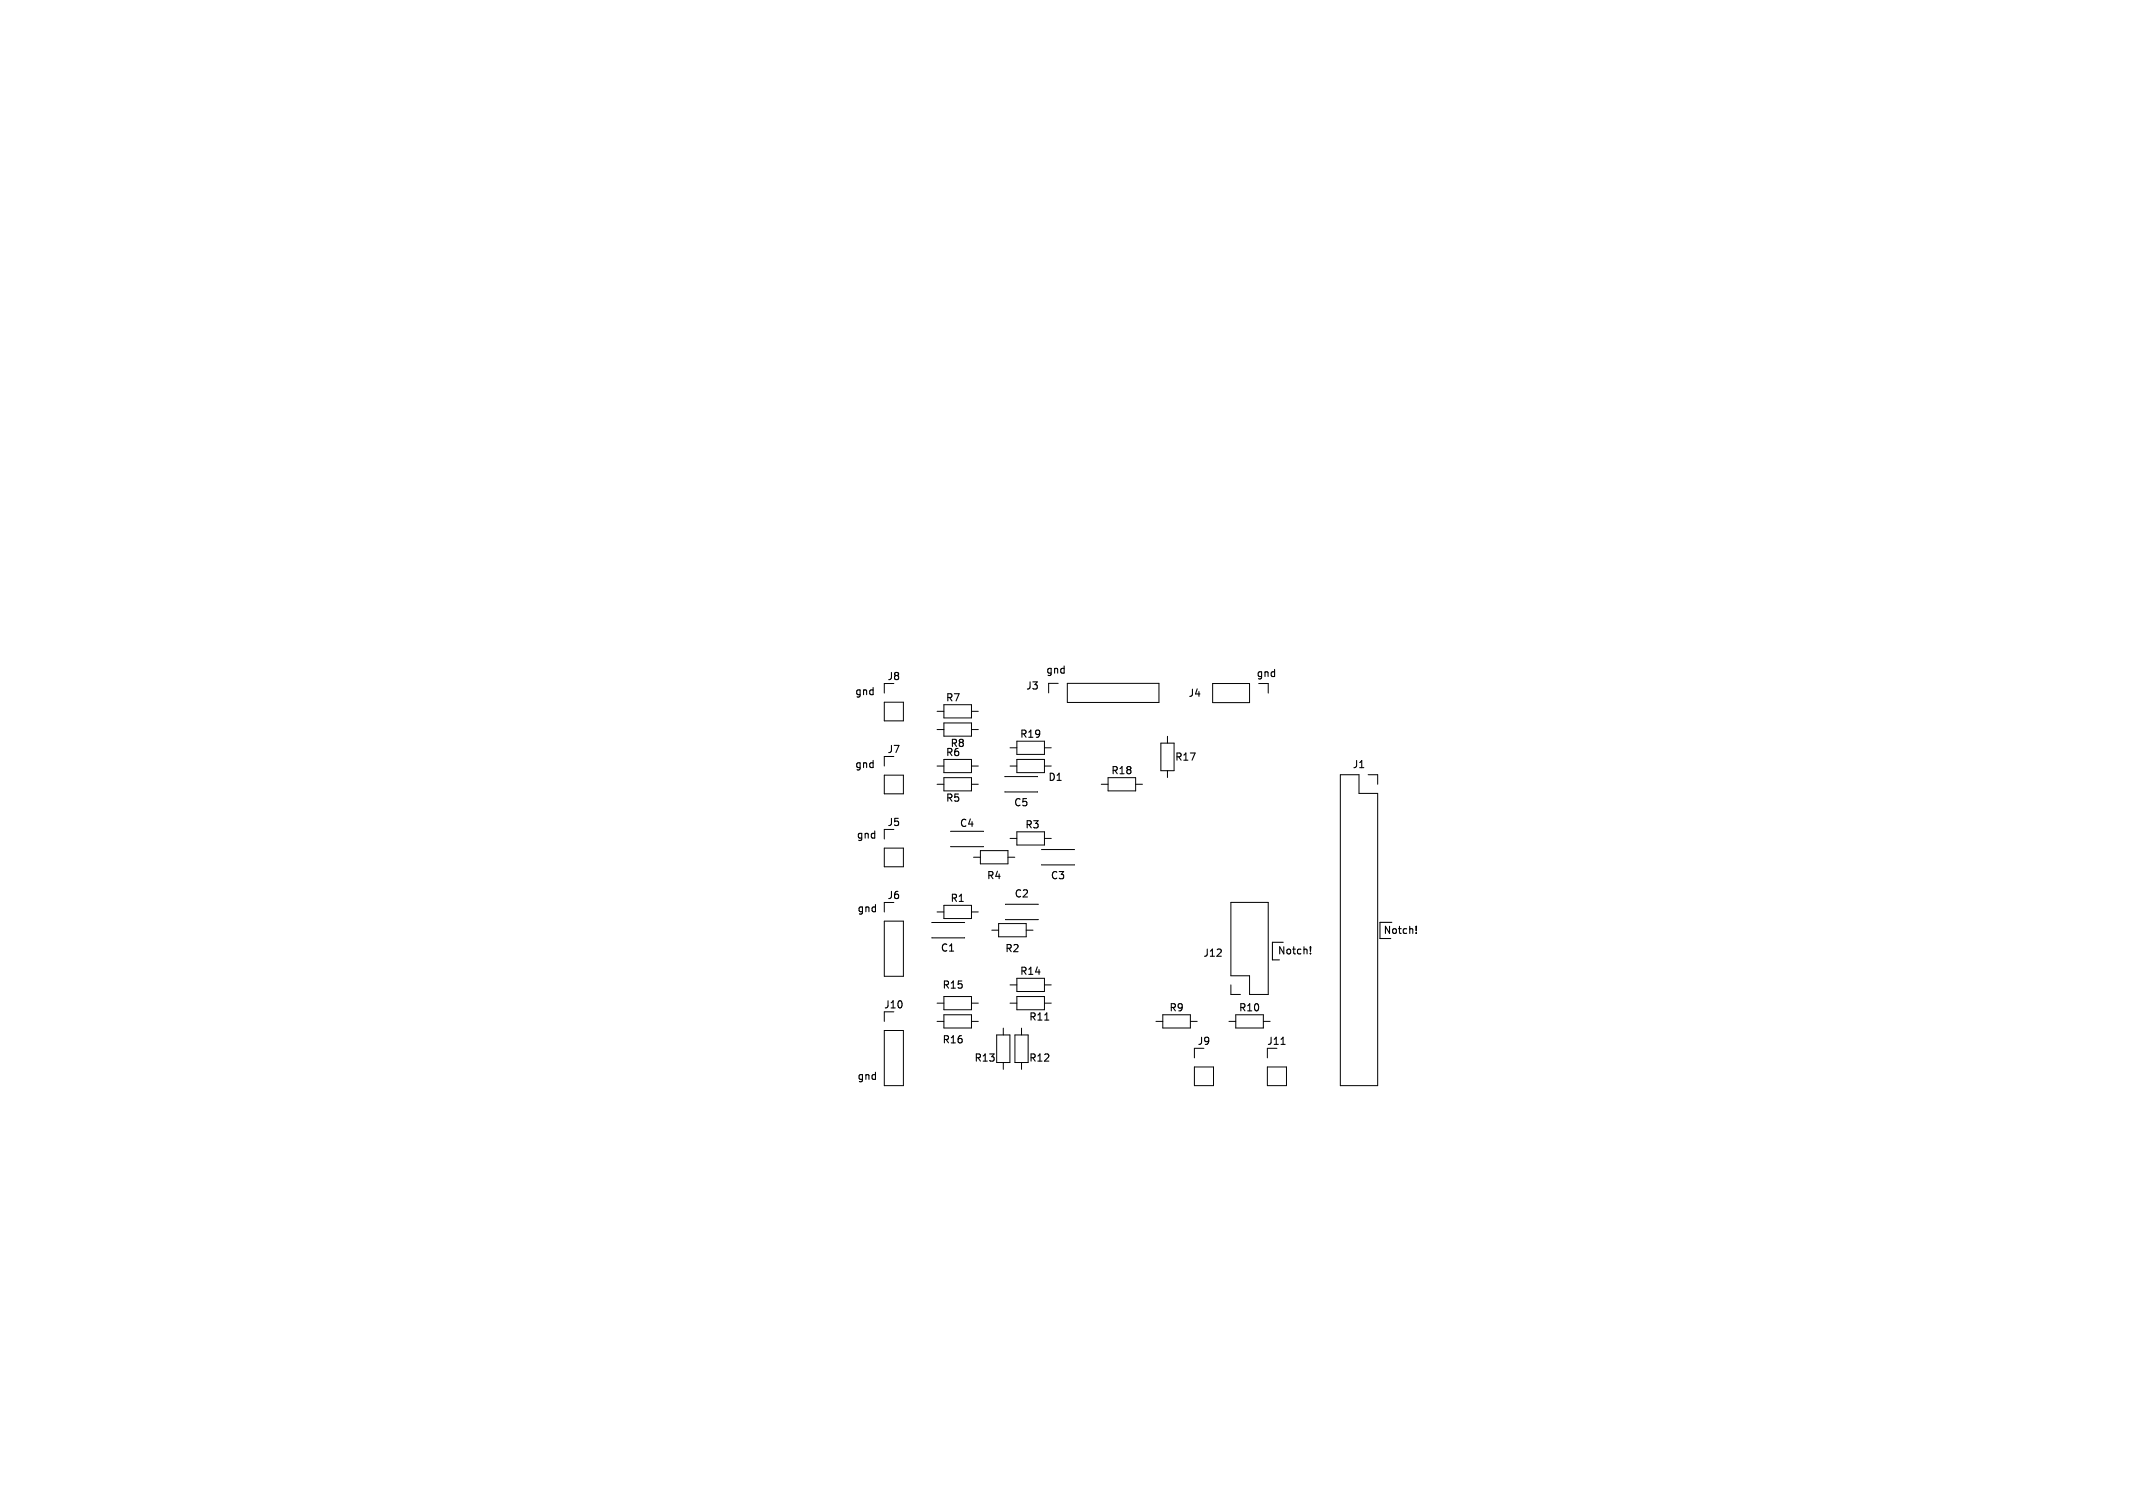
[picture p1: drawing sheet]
<svg xmlns="http://www.w3.org/2000/svg" width="297mm" height="210mm" viewBox="0 0 297 210" stroke-linecap="round" stroke-linejoin="round" font-family="sans-serif">
<defs><g id="words">
<g font-size="1.4">
<text x="123.5" y="94.9">J8</text>
<text x="145.6" y="93.9">gnd</text>
<text x="174.9" y="94.4">gnd</text>
<text x="119" y="96.9">gnd</text>
<text x="131.6" y="97.9">R7</text>
<text x="142.8" y="96.2">J3</text>
<text x="165.4" y="97.2">J4</text>
<text x="119" y="107">gnd</text>
<text x="123.5" y="105.1">J7</text>
<text x="131.6" y="105.5">R6</text>
<text x="132.2" y="104.2">R8</text>
<text x="141.9" y="102.9">R19</text>
<text x="163.5" y="106.1">R17</text>
<text x="188.2" y="107.2">J1</text>
<text x="131.6" y="111.8">R5</text>
<text x="141.1" y="112.5">C5</text>
<text x="145.9" y="109">D1</text>
<text x="154.6" y="108">R18</text>
<text x="119.2" y="116.8">gnd</text>
<text x="123.5" y="115.2">J5</text>
<text x="133.6" y="115.4">C4</text>
<text x="142.7" y="115.6">R3</text>
<text x="123.5" y="125.4">J6</text>
<text x="132.2" y="125.8">R1</text>
<text x="137.3" y="122.6">R4</text>
<text x="141.2" y="125.2">C2</text>
<text x="146.2" y="122.6">C3</text>
<text x="119.3" y="127.1">gnd</text>
<text x="192.6" y="130.1">Notch!</text>
<text x="130.9" y="132.7">C1</text>
<text x="131.1" y="137.9">R15</text>
<text x="139.9" y="132.8">R2</text>
<text x="141.9" y="136">R14</text>
<text x="167.5" y="133.4">J12</text>
<text x="177.9" y="133">Notch!</text>
<text x="123" y="140.6">J10</text>
<text x="143.2" y="142.3">R11</text>
<text x="162.7" y="141">R9</text>
<text x="172.4" y="141">R10</text>
<text x="131.1" y="145.5">R16</text>
<text x="135.6" y="148">R13</text>
<text x="143.2" y="148">R12</text>
<text x="166.7" y="145.7">J9</text>
<text x="176.3" y="145.7">J11</text>
<text x="119.3" y="150.5">gnd</text>
</g>
</g></defs>
<path d="M178.7 131.2h-1.5v2.5h1M182.5 132.7v.1M182.5 131.8v.7M193.8 128.5h-1.7v2.2h1.6M197.2 129.9v.1M197.2 129v.6M145.5 142.1h.5M178.4 145.4h.5" fill="none" stroke="#000" stroke-width=".15"/>
<g fill="none" stroke="#000" stroke-width=".14">
<path d="M123.1 95.2v1.3M123.1 97.8h2.7v2.6h-2.7zM130.5 99.1h.9M131.4 98.1h3.9v1.9h-3.9zM135.3 99.1h.9M147.3 95.2h-1.3v1.3M148.6 95.2h12.8v2.6h-12.8zM168.9 95.2h5.1v2.6h-5.1zM175.3 95.2h1.3v1.3M123.1 105.4v1.3M123.1 108h2.7v2.5h-2.7zM123.1 115.5v1.3"/>
<path d="M123.1 118.1h2.7v2.6h-2.7zM130.5 101.6h.9M130.5 109.2h.9M130.5 106.7h.9M131.4 100.7h3.9v1.8h-3.9zM131.4 105.8h3.9v1.8h-3.9zM131.4 108.3h3.9v1.8h-3.9zM132.4 115.8h.1M132.4 117.9h.1M132.4 115.8h4.5M132.4 117.9h4.5M135.3 101.6h.9"/>
<path d="M135.3 109.2h.9M135.3 106.7h.9M135.6 119.4h.9M136.5 118.5h3.8v1.8h-3.8zM136.9 115.8h.1M136.9 117.9h.1M139.9 108.1v.1M139.9 110.3h.1M139.9 108.1h4.6M139.9 110.3h4.6M140.3 119.4h1M140.6 104.1h1"/>
<path d="M140.6 116.8h1M140.6 106.7h1M141.6 103.2h3.8v1.9h-3.8zM141.6 105.8h3.8v1.8h-3.8zM141.6 115.8h3.8v1.9h-3.8zM144.5 108.1v.1M144.5 110.3h.1M145.1 118.3h.1M145.1 118.3h4.5M145.4 104.1h1M145.4 116.8h1M145.4 106.7h1"/>
<path d="M149.6 118.3h.1M153.3 109.2h1M154.3 108.3h3.8v1.8h-3.8zM158.1 109.2h1M161.6 103.5h1.9v3.8h-1.9zM162.6 102.5v1M162.6 107.3v1M186.6 107.9h2.6v2.6h2.6v40.7h-5.2zM190.5 107.9h1.3v1.3M123.1 125.7v1.3M123.1 128.3h2.7v7.7h-2.7zM129.8 128.5h.1"/>
<path d="M129.8 130.6h.1M129.8 128.5h4.5M129.8 130.6h4.5M130.5 127h.9M130.5 139.7h.9M131.4 126.1h3.9v1.8h-3.9zM131.4 138.8h3.9v1.8h-3.9zM134.3 128.5h.1M134.3 130.6h.1M135.3 127h.9M135.3 139.7h.9M138.1 129.5h1"/>
<path d="M139.1 128.6h3.8v1.9h-3.8zM140 128.1h4.5M140 125.9h4.5M140 125.9h.1M140 128.1h.1M140.6 139.7h1M140.6 137.2h1M141.6 136.2h3.8v1.9h-3.8zM141.6 138.8h3.8v1.8h-3.8zM142.9 129.5h.9M144.5 125.9h.1M144.5 128.1h.1"/>
<path d="M145.1 120.4v.1M145.1 120.5h4.5M145.4 139.7h1M145.4 137.2h1M149.6 120.4v.1M171.4 125.7h5.2v12.8h-2.6v-2.6h-2.6zM171.4 137.2v1.3h1.3M123.1 140.9v1.3M123.1 143.5h2.7v7.7h-2.7zM130.5 142.2h.9M131.4 141.3h3.9v1.9h-3.9zM135.3 142.2h.9"/>
<path d="M138.8 144.1h1.8v3.9h-1.8zM139.7 143.2v.9M139.7 148v.9M141.3 144.1h1.9v3.9h-1.9zM142.2 143.2v.9M142.2 148v.9M161 142.2h.9M161.9 141.3h3.8v1.9h-3.8zM165.7 142.2h1M166.3 148.6h2.7v2.6h-2.7zM166.3 146v1.3M171.1 142.2h1"/>
<path d="M172.1 141.3h3.8v1.9h-3.8zM175.9 142.2h1M176.5 148.6h2.6v2.6h-2.6zM176.5 146v1.3"/>
</g>
<use href="#words"/>
</svg>
